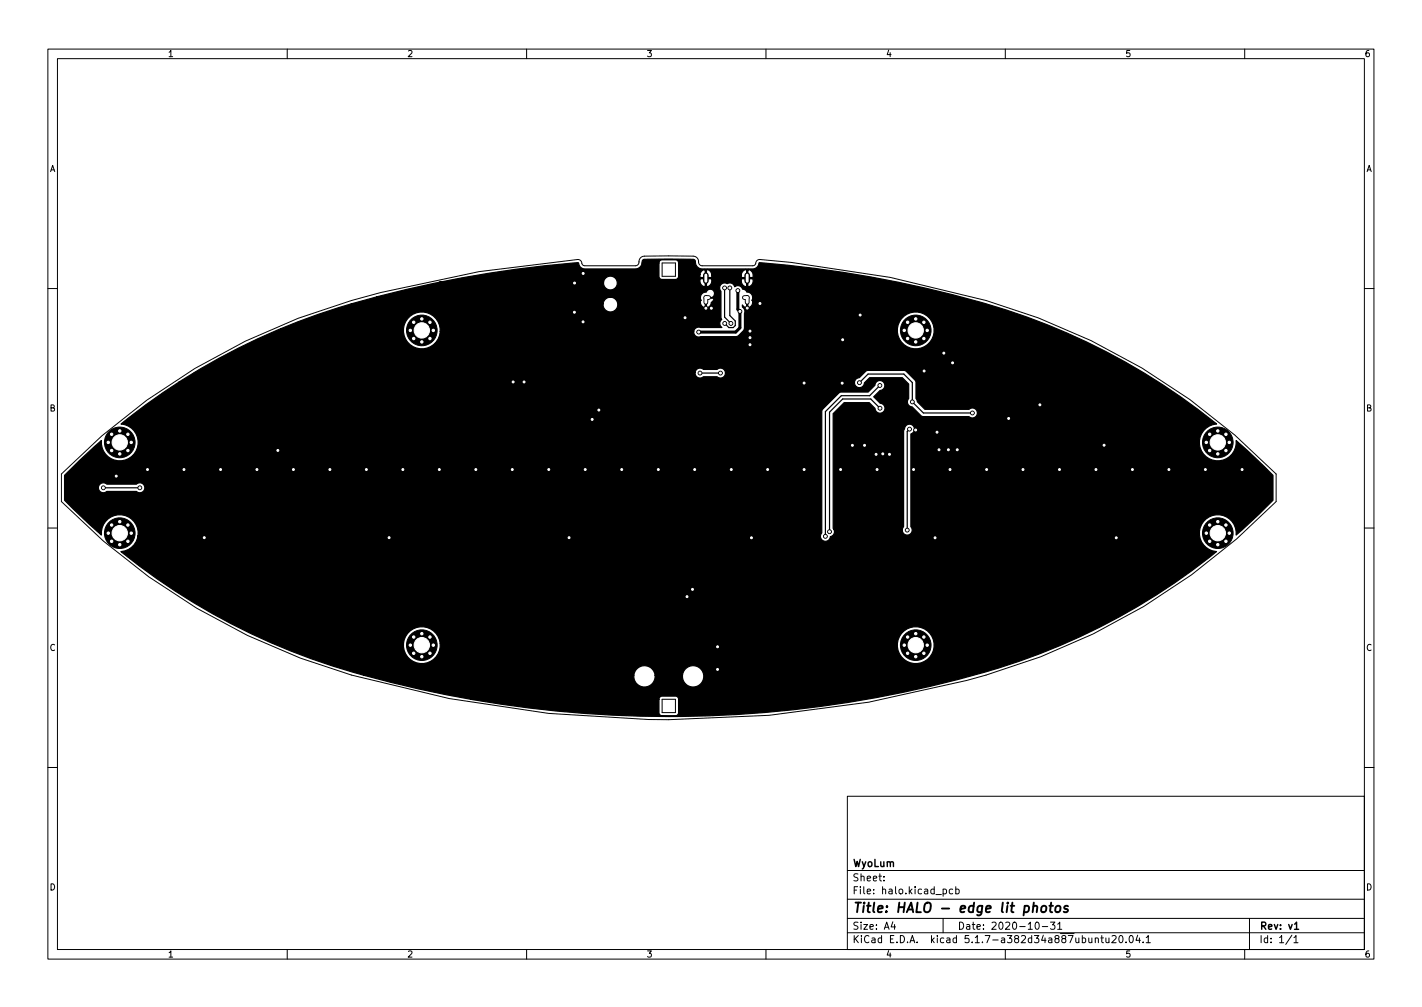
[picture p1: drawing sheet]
<svg xmlns="http://www.w3.org/2000/svg" width="297mm" height="210mm" viewBox="0 0 297 210" stroke-linecap="round" stroke-linejoin="round" font-family="sans-serif">
<defs><g id="words">
<text font-size="2.8" x="178" y="190.6">Title: HALO - edge lit photos</text>
<g font-size="2.1">
<text x="178" y="184">Sheet:</text>
<text x="178" y="181">WyoLum</text>
<text x="178" y="186.7">File: halo.kicad_pcb</text>
<text x="178" y="196.9">KiCad E.D.A. kicad 5.1.7-a382d34a887ubuntu20.04.1</text>
<text x="178" y="194.1">Size: A4</text>
<text x="200" y="194.1">Date: 2020-10-31</text>
<text x="263" y="194.1">Rev: v1</text>
<text x="263" y="196.9">Id: 1/1</text>
</g>
<g font-size="1.8">
<text x="35" y="11.9">1</text>
<text x="85" y="11.9">2</text>
<text x="135" y="11.9">3</text>
<text x="185" y="11.9">4</text>
<text x="235" y="11.9">5</text>
<text x="285" y="11.9">6</text>
<text x="10.3" y="35.9">A</text>
<text x="285.3" y="35.9">A</text>
<text x="10.3" y="85.9">B</text>
<text x="285.3" y="85.9">B</text>
<text x="10.3" y="135.9">C</text>
<text x="285.3" y="135.9">C</text>
<text x="10.3" y="185.9">D</text>
<text x="285.3" y="185.9">D</text>
<text x="35" y="199.9">1</text>
<text x="85" y="199.9">2</text>
<text x="135" y="199.9">3</text>
<text x="185" y="199.9">4</text>
<text x="235" y="199.9">5</text>
<text x="285" y="199.9">6</text>
</g>
</g></defs>
<g fill="none" stroke="#000" stroke-width=".21">
<path d="M10 10.2h277v190.1h-277zM12 12.2h273v186.1h-273zM60 10.2v2M110 10.2v2M160 10.2v2M210 10.2v2M260 10.2v2M138.3 54.9h2.8v2.8h-2.8zM10 60.2h2M285 60.2h2M10 110.2h2M285 110.2h2"/>
<path d="M138.3 146h2.8v2.8h-2.8zM139.7 150.3l21-.9 20.7-2.8 20.5-4.5a138 138 0 0 0 64.7-37.4v-5.7a137.6 137.6 0 0 0-60.6-36.3l-20-4.8-20.8-3.1-6.5-.6a1.13 1.13 0 0 0-1 1.1l-.5 .2h-10.5a.91 .91 0 0 1-.8-1.2l-.4-.6-.6-.2h-10.3a1.35 1.35 0 0 0-1.2 1.6l-.3 .3-.4 .1h-10.6a.91 .91 0 0 1-.7-1l-.7-.3-20.7 2.5-20.5 4.4a138.5 138.5 0 0 0-66.7 37.9v5.7a137.6 137.6 0 0 0 60.6 36.3l20.4 4.9 20.8 3.1 20.9 1.2 4.2 .1M10 160.2h2M177 166.3h108v32h-108zM285 160.2h2M60 198.3v2M110 198.3v2M160 198.3v2M177 194.8h108M177 191.8h108M177 187.8h108M177 181.8h108"/>
<path d="M184.6 183.8v.1M184.6 183v.1M186.5 192.5l-.4 1h1M186.9 193v1M197 191.8v3M197 185.7l.4-.1 .3 .3-.1 .7h-.6M199 185.7l-.4-.1-.3 .3 .1 .7h.6M199.6 185.7l.5-.1 .3 .3-.2 .7h-.6M199.6 185.1v1.5M210 198.3v2M216.4 192.7l.2-.2a.8 .8 0 0 1 .5 .8 .8 .8 0 0 1-.5 .7l-.2-.1-.2-.4zM217.7 193.5h1.2"/>
<path d="M219.4 192.5h1l-.5 .6 .4 .1v.7l-.2 .1-.7-.1M220.9 193l.5-.5v1.5M220.9 194h.9M228.8 196l.2-.2 .4 .1v.9M228.8 195.8v1M229.9 195.8h.6M230.1 195.3v1.3l.4 .2M231 195.8l.1 1h.3l.2-.1M231.6 195.8v1M232.3 195.5l.6-.2 .2 .5-.9 1h.9M233.9 195.4l.2-.1a.8 .8 0 0 1 .5 .8 .8 .8 0 0 1-.5 .7 1 1 0 0 1-.2-1.4zM235.2 196.7v.1"/>
<path d="M236.1 195.4l.1-.1a.8 .8 0 0 1 .5 .8 .8 .8 0 0 1-.5 .7 1 1 0 0 1-.1-1.4zM237.6 195.3l-.3 1h.9M238 195.8v1M238.8 196.7v.1M239.4 195.8l.5-.5v1.5M239.4 196.8h.9M260 198.3v2M261 191.8v6.5M269.9 195.3l-1.3 1.9M270.3 195.8l.4-.5v1.5M270.3 196.8h.8"/>
<circle cx="88.1" cy="69" r="1.72"/>
<circle cx="191.3" cy="69" r="1.72"/>
<circle cx="25" cy="92.4" r="1.72"/>
<circle cx="254.4" cy="92.4" r="1.72"/>
<circle cx="25" cy="111.3" r="1.72"/>
<circle cx="254.4" cy="111.3" r="1.72"/>
<circle cx="88.1" cy="134.7" r="1.72"/>
<circle cx="191.3" cy="134.7" r="1.72"/>
</g>
<path d="M270.4 193l.4-.5v1.5M270.4 194h.9" fill="none" stroke="#000" stroke-width=".3"/>
<path d="M215.8 189.3l.4-.2 .4 .1v1.3M217.7 189.3l.1-.1a.5 .5 0 0 1 .8 .3l-.1 .6-.2 .3a.5 .5 0 0 1-.8-.3zM219.2 189.1h.8M219.6 188.5l-.2 1.7v.2l.4 .1M220.6 189.3l.1-.1a.5 .5 0 0 1 .8 .3v.6l-.3 .3a.5 .5 0 0 1-.8-.3zM223.1 189.2a.49 .49 0 0 0-.8 .3l.1 .2 .6 .2 .1 .2-.3 .4-.6-.1" fill="none" stroke="#000" stroke-width=".4"/>
<path d="M148 62.1h-.6v1M155.5 62.1h.6v1" fill="none" stroke="#000" stroke-width="1"/>
<path d="M147.4 57.5v1.2M156.1 57.5v1.2" fill="none" stroke="#000" stroke-width="1.2"/>
<g fill="#000" stroke="#000" stroke-width=".21">
<circle cx="120" cy="59.1" r=".4"/>
<circle cx="121.8" cy="57.1" r=".4"/>
<circle cx="85.7" cy="69" r=".4"/>
<circle cx="86.4" cy="67.3" r=".4"/>
<circle cx="86.4" cy="70.7" r=".4"/>
<circle cx="88.1" cy="69" r="3.2"/>
<circle cx="88.1" cy="71.4" r=".4"/>
<circle cx="88.1" cy="66.6" r=".4"/>
<circle cx="89.8" cy="67.3" r=".4"/>
<circle cx="89.8" cy="70.7" r=".4"/>
<circle cx="90.5" cy="69" r=".4"/>
<circle cx="107.2" cy="79.8" r=".4"/>
<circle cx="109.5" cy="79.8" r=".4"/>
<circle cx="120" cy="65.2" r=".4"/>
<circle cx="121.8" cy="67.2" r=".4"/>
<circle cx="143.1" cy="66.3" r=".4"/>
<circle cx="145.9" cy="69.3" r=".4"/>
<circle cx="146.2" cy="77.9" r=".4"/>
<circle cx="147.4" cy="64.4" r=".4"/>
<circle cx="148.6" cy="64.4" r=".4"/>
<circle cx="150.5" cy="77.9" r=".4"/>
<circle cx="151.4" cy="60.1" r=".4"/>
<circle cx="151.4" cy="67.5" r=".4"/>
<circle cx="152.5" cy="60.1" r=".4"/>
<circle cx="152.7" cy="67.5" r=".4"/>
<circle cx="154.1" cy="60.7" r=".4"/>
<circle cx="154.6" cy="65" r=".4"/>
<circle cx="156.1" cy="64.3" r=".4"/>
<circle cx="156.7" cy="70.5" r=".4"/>
<circle cx="156.7" cy="69.1" r=".4"/>
<circle cx="156.7" cy="72" r=".4"/>
<circle cx="158.7" cy="63.4" r=".4"/>
<circle cx="168" cy="80" r=".4"/>
<circle cx="176" cy="70.9" r=".4"/>
<circle cx="179.5" cy="79.9" r=".4"/>
<circle cx="179.7" cy="65.8" r=".4"/>
<circle cx="188.9" cy="69" r=".4"/>
<circle cx="189.6" cy="67.3" r=".4"/>
<circle cx="189.6" cy="70.7" r=".4"/>
<circle cx="191.3" cy="69" r="3.2"/>
<circle cx="191.3" cy="71.4" r=".4"/>
<circle cx="191.3" cy="66.6" r=".4"/>
<circle cx="193" cy="67.3" r=".4"/>
<circle cx="193" cy="70.7" r=".4"/>
<circle cx="193" cy="77.5" r=".4"/>
<circle cx="193.7" cy="69" r=".4"/>
<circle cx="197.2" cy="73.7" r=".4"/>
<circle cx="199" cy="75.8" r=".4"/>
<circle cx="22.6" cy="92.4" r=".4"/>
<circle cx="23.3" cy="90.7" r=".4"/>
<circle cx="23.3" cy="94.1" r=".4"/>
<circle cx="24.3" cy="99.4" r=".4"/>
<circle cx="25" cy="94.8" r=".4"/>
<circle cx="25" cy="92.4" r="3.2"/>
<circle cx="25" cy="90" r=".4"/>
<circle cx="26.7" cy="90.7" r=".4"/>
<circle cx="26.7" cy="94.1" r=".4"/>
<circle cx="27.4" cy="92.4" r=".4"/>
<circle cx="30.8" cy="98" r=".4"/>
<circle cx="38.4" cy="98" r=".4"/>
<circle cx="46.1" cy="98" r=".4"/>
<circle cx="53.7" cy="98" r=".4"/>
<circle cx="58" cy="94.1" r=".4"/>
<circle cx="61.3" cy="98" r=".4"/>
<circle cx="68.9" cy="98" r=".4"/>
<circle cx="76.5" cy="98" r=".4"/>
<circle cx="84.2" cy="98" r=".4"/>
<circle cx="91.8" cy="98" r=".4"/>
<circle cx="99.4" cy="98" r=".4"/>
<circle cx="107" cy="98" r=".4"/>
<circle cx="114.6" cy="98" r=".4"/>
<circle cx="122.3" cy="98" r=".4"/>
<circle cx="123.7" cy="87.6" r=".4"/>
<circle cx="125.1" cy="85.6" r=".4"/>
<circle cx="129.9" cy="98" r=".4"/>
<circle cx="137.5" cy="98" r=".4"/>
<circle cx="145.1" cy="98" r=".4"/>
<circle cx="152.8" cy="98" r=".4"/>
<circle cx="160.4" cy="98" r=".4"/>
<circle cx="168" cy="98" r=".4"/>
<circle cx="175.6" cy="98" r=".4"/>
<circle cx="175.9" cy="80" r=".4"/>
<circle cx="178.1" cy="93" r=".4"/>
<circle cx="180.6" cy="93" r=".4"/>
<circle cx="183" cy="94.9" r=".4"/>
<circle cx="183.2" cy="98" r=".4"/>
<circle cx="183.8" cy="80.5" r=".4"/>
<circle cx="183.8" cy="85.2" r=".4"/>
<circle cx="184.4" cy="94.8" r=".4"/>
<circle cx="185.8" cy="94.9" r=".4"/>
<circle cx="190" cy="89.6" r=".4"/>
<circle cx="190.6" cy="83.9" r=".4"/>
<circle cx="190.8" cy="98" r=".4"/>
<circle cx="191.3" cy="89.8" r=".4"/>
<circle cx="195.7" cy="90.2" r=".4"/>
<circle cx="196.1" cy="93.9" r=".4"/>
<circle cx="198.1" cy="93.9" r=".4"/>
<circle cx="198.5" cy="98" r=".4"/>
<circle cx="200" cy="93.9" r=".4"/>
<circle cx="203.1" cy="86.2" r=".4"/>
<circle cx="206.1" cy="98" r=".4"/>
<circle cx="210.7" cy="87.4" r=".4"/>
<circle cx="213.7" cy="98" r=".4"/>
<circle cx="217.2" cy="84.5" r=".4"/>
<circle cx="221.3" cy="98" r=".4"/>
<circle cx="228.9" cy="98" r=".4"/>
<circle cx="230.6" cy="93" r=".4"/>
<circle cx="236.6" cy="98" r=".4"/>
<circle cx="244.2" cy="98" r=".4"/>
<circle cx="251.8" cy="98" r=".4"/>
<circle cx="252" cy="92.4" r=".4"/>
<circle cx="252.7" cy="90.7" r=".4"/>
<circle cx="252.7" cy="94.1" r=".4"/>
<circle cx="254.4" cy="92.4" r="3.2"/>
<circle cx="254.4" cy="94.8" r=".4"/>
<circle cx="254.4" cy="90" r=".4"/>
<circle cx="256.1" cy="90.7" r=".4"/>
<circle cx="256.1" cy="94.1" r=".4"/>
<circle cx="256.8" cy="92.4" r=".4"/>
<circle cx="259.5" cy="98" r=".4"/>
<circle cx="21.6" cy="101.8" r=".4"/>
<circle cx="22.6" cy="111.3" r=".4"/>
<circle cx="23.3" cy="113" r=".4"/>
<circle cx="23.3" cy="109.6" r=".4"/>
<circle cx="25" cy="108.9" r=".4"/>
<circle cx="25" cy="111.3" r="3.2"/>
<circle cx="25" cy="113.7" r=".4"/>
<circle cx="26.7" cy="113" r=".4"/>
<circle cx="26.7" cy="109.6" r=".4"/>
<circle cx="27.4" cy="111.3" r=".4"/>
<circle cx="29.2" cy="101.8" r=".4"/>
<circle cx="42.7" cy="112.3" r=".4"/>
<circle cx="81.3" cy="112.3" r=".4"/>
<circle cx="118.9" cy="112.3" r=".4"/>
<circle cx="157" cy="112.3" r=".4"/>
<circle cx="172.4" cy="112" r=".4"/>
<circle cx="173.3" cy="111" r=".4"/>
<circle cx="189.5" cy="110.7" r=".4"/>
<circle cx="195.3" cy="112.3" r=".4"/>
<circle cx="233.2" cy="112.3" r=".4"/>
<circle cx="252" cy="111.3" r=".4"/>
<circle cx="252.7" cy="113" r=".4"/>
<circle cx="252.7" cy="109.6" r=".4"/>
<circle cx="254.4" cy="111.3" r="3.2"/>
<circle cx="254.4" cy="108.9" r=".4"/>
<circle cx="254.4" cy="113.7" r=".4"/>
<circle cx="256.1" cy="113" r=".4"/>
<circle cx="256.1" cy="109.6" r=".4"/>
<circle cx="256.8" cy="111.3" r=".4"/>
<circle cx="85.7" cy="134.7" r=".4"/>
<circle cx="86.4" cy="136.4" r=".4"/>
<circle cx="86.4" cy="133" r=".4"/>
<circle cx="88.1" cy="134.7" r="3.2"/>
<circle cx="88.1" cy="132.3" r=".4"/>
<circle cx="88.1" cy="137.1" r=".4"/>
<circle cx="89.8" cy="136.4" r=".4"/>
<circle cx="89.8" cy="133" r=".4"/>
<circle cx="90.5" cy="134.7" r=".4"/>
<circle cx="143.5" cy="124.6" r=".4"/>
<circle cx="144.7" cy="123.1" r=".4"/>
<circle cx="149.9" cy="139.8" r=".4"/>
<circle cx="149.9" cy="135" r=".4"/>
<circle cx="188.9" cy="134.7" r=".4"/>
<circle cx="189.6" cy="136.4" r=".4"/>
<circle cx="189.6" cy="133" r=".4"/>
<circle cx="191.3" cy="134.7" r="3.2"/>
<circle cx="191.3" cy="132.3" r=".4"/>
<circle cx="191.3" cy="137.1" r=".4"/>
<circle cx="193" cy="136.4" r=".4"/>
<circle cx="193" cy="133" r=".4"/>
<circle cx="193.7" cy="134.7" r=".4"/>
</g>
<path d="M146.2 77.9h.1M146.2 77.9h4.3M151.4 60.1v6.1l1.3 1.3M152.6 60.2l-.1-.1v5.8l1.1 1.1v1l-.4 .4h-.9l-.9-.9M179.5 79.9l1.8-1.8h7.5l1.8 1.8v4l2.3 2.3h10.2M183.8 80.5l-2.1 2.1h-6l-3.3 3.3v26.1M183.8 85.2l-1.9-1.9h-5.9l-2.7 2.7v25M190 89.6l-.5 .5v20.6M21.6 101.8h7.6" fill="none" stroke="#000" stroke-width=".25"/>
<path d="M154.1 60.7v3.9l.5 .4v3.4l-.9 .9h-7.8" fill="none" stroke="#000" stroke-width=".63"/>
<path d="M13.5 99.2l3-3 4.7-4.2a3.9 3.9 0 0 0 3.5 4.2 3.9 3.9 0 0 0 4.2-3.5 3.9 3.9 0 0 0-3.6-4.2 127.7 127.7 0 0 1 12.1-8.7h141.1v.2a1.04 1.04 0 0 0 1.1 .9 1.04 1.04 0 0 0 1-1l1-1h6.9l1.3 1.3v3a1.03 1.03 0 0 0-.2 1.1 1.03 1.03 0 0 0 .9 .7l1.8 1.8 .4 .2h9.8a1.04 1.04 0 0 0 1.4-.1 1.04 1.04 0 0 0 0-1.4 1.04 1.04 0 0 0-1.5 0h-9.2l-1.6-1.6-.3-.7v-3.6l-2-2-.4-.3h-7.7l-.4 .3-1.3 1.3a1.03 1.03 0 0 0-1 .9h-141.1l3.2-2h104.6a1.04 1.04 0 0 0 .6 1 1.04 1.04 0 0 0 1.1-.1h2.9a1.04 1.04 0 0 0 1.5-.1 1.04 1.04 0 0 0-.1-1.4 1.04 1.04 0 0 0-1.4-.1h-2.9a1.04 1.04 0 0 0-1.7 .7h-104.6l1.2-.7a134.9 134.9 0 0 1 16.9-8.5h25.6v.8a3.8 3.8 0 0 0 3.9 3.4 3.8 3.8 0 0 0 3.7-3.6h53v.2a1.03 1.03 0 0 0 1.5 .9h7.5l.4-.3 .9-.9 .3-.5h32v.8a3.9 3.9 0 0 0 5.8 2.9 3.9 3.9 0 0 0 0-6.6 3.9 3.9 0 0 0-5.8 2.9h-32l.1-3.7-.1-.4-.4-.4v-.4l.1 .2a.55 .55 0 0 0 .8 .2v-.8h.2v.8l.2 .1 .7-.5 .1-.4v-.5h-.2l.2-.3v-.7l-.4-.6-.8-.2-.3-.4-.6-.2a1.04 1.04 0 0 0-1.6-.5 1.11 1.11 0 0 0-1.7-.7 1.04 1.04 0 0 0-1.3 .3 1.04 1.04 0 0 0 .1 1.3v5.6a.39 .39 0 0 1-.1 .6 1.03 1.03 0 0 0 .3 1.4l-4.5-.1a1.04 1.04 0 0 0-1.4 .9h-53v-.6a3.9 3.9 0 0 0-3.8-3.5 3.9 3.9 0 0 0-3.8 3.5h-25.6l7.8-3 6.9-2.2h52.6a1.54 1.54 0 0 0 2.1 1.6 1.54 1.54 0 0 0 .5-2.5 1.54 1.54 0 0 0-2.6 .6v.3h-52.6l5.3-1.4h67.6l.1 .7a1.1 1.1 0 0 0 .7 1.5l.2-.1v-.8h.3v.8a.81 .81 0 0 0 1-.8l.5-.9-.1-.1h-.4v-.2a.89 .89 0 0 0 .4-1.4 .89 .89 0 0 0-1.5 .3l-.8 .2-.4 .8h-67.6l13-3h34.4v.2a1.44 1.44 0 0 0 2.2 1.1 1.44 1.44 0 0 0 0-2.4 1.44 1.44 0 0 0-2.2 1.1h-34.4l4.7-1a227.6 227.6 0 0 1 24.4-3.1l.5 .9 .8 .4h10.7l.9-.4 .4-.9h3.5v2.8a.66 .66 0 0 0 .7 .7l7.9-.2a1.34 1.34 0 0 0 .9 1.7l.2-.2v-1.5h.3v1.5a.92 .92 0 0 0 1.1-.9v-.6h6.2a1.34 1.34 0 0 0 .9 1.7l.2-.2v-1.5h.2v1.5a.92 .92 0 0 0 1.1-.9v-.6h-15.8l.2-.4 .1-.5h4.4v.6h1.1v-1.5h.3v1.5h1.1v-.6h6.2v.6h1.1v-1.5h.2v1.5h1.1v-.8l-.3-.4-.6-.4-.2 .1a.97 .97 0 0 0-1.3 .9h-6.2l-.1-.2a.94 .94 0 0 0-1.3-.7l-.2-.1-.4 .2-.5 .8h-4.4v-2.4a.66 .66 0 0 0-.7-.7l-2.9 .1-.4 .1-.2 .5h-3.5l.1-.5 .4-.3 10.3 .1 .3 .2 .2 .8 .2 .5 .5 .3 .6 .2 10.7-.1 .8-.3 .3-.9a224.1 224.1 0 0 1 55.9 11.3 136.7 136.7 0 0 1 39.7 22.3 3.8 3.8 0 0 0-3.6 4.2 3.8 3.8 0 0 0 4.2 3.5 3.8 3.8 0 0 0 3.5-4.2l7.7 7.2v5.3l-3 3-4.7 4.2a3.9 3.9 0 0 0-3.5-4.2 3.9 3.9 0 0 0-4.2 3.5 3.9 3.9 0 0 0 3.6 4.2 137.8 137.8 0 0 1-54 26.7 239.6 239.6 0 0 1-101.8 4.1h39.3v2.8a.66 .66 0 0 0 .7 .6h2.9a.66 .66 0 0 0 .6-.6v-2.8a.66 .66 0 0 0-.7-.7l-2.9 .1-.4 .1-.2 .5h-39.3a236.9 236.9 0 0 1-22.3-5h56.4v.4a2.23 2.23 0 0 0 2.4 2 2.23 2.23 0 0 0 2-2.4h5.8v.4a2.23 2.23 0 0 0 3.4 1.7 2.23 2.23 0 0 0 0-3.8 2.23 2.23 0 0 0-3.4 1.7h-5.8v-.4a2.23 2.23 0 0 0-2.4-1.6 2.23 2.23 0 0 0-2 2h-56.4l-2.4-.7a135.5 135.5 0 0 1-16.7-6h27.4v.8a3.9 3.9 0 0 0 4.2 3.4 3.9 3.9 0 0 0 3.4-4.2h95.6v.8a3.9 3.9 0 0 0 5.8 2.9 3.9 3.9 0 0 0 0-6.6 3.9 3.9 0 0 0-5.8 2.9h-95.6l-.1-.7a3.9 3.9 0 0 0-4.1-2.7 3.9 3.9 0 0 0-3.4 3.4h-27.4l-.4-.1a136.6 136.6 0 0 1-31.2-19 3.8 3.8 0 0 0 3.5-3.3h142.6v.2a1.04 1.04 0 0 0 1 .9 1.04 1.04 0 0 0 1.1-1 1.03 1.03 0 0 0 .7-1.4h14.3v.2a1.04 1.04 0 0 0 1.4 .8 1.04 1.04 0 0 0 .4-1.6v-19.4a1.06 1.06 0 0 0 .7-1.3 1.06 1.06 0 0 0-1.2-.8 1.06 1.06 0 0 0-.9 1.2l-.2 .4v19.9l-.2 .6h-14.3l-.2-.3v-23.9l2.3-2.3h5.3l1.2 1.2a1.04 1.04 0 0 0 1.1 1 1.04 1.04 0 0 0 1-1.1 1.04 1.04 0 0 0-1-1l-1.4-1.4 1.3-1.3a1.04 1.04 0 0 0 1-1 1.04 1.04 0 0 0-1-1.1 1.04 1.04 0 0 0-1 1l-1.5 1.5h-5.9l-3.7 3.8v25.6l-.3 .6h-142.6a3.8 3.8 0 0 0-3.7-4.4 3.8 3.8 0 0 0-3.9 4.2l-7.7-7.2v-2.8h7.1v.3a1.04 1.04 0 0 0 .6 .8 1.04 1.04 0 0 0 1.1-.2l6.3 .1a1.04 1.04 0 0 0 1.4-.2 1.04 1.04 0 0 0-.1-1.4 1.04 1.04 0 0 0-1.4 0l-6.3-.1a1.04 1.04 0 0 0-1.6 .7h-7.1z" fill="#000" stroke="#000" stroke-width=".25"/>
<g fill="#fff" stroke="#fff" stroke-width=".21">
<circle cx="123.7" cy="87.6" r=".2"/>
<circle cx="125.1" cy="85.6" r=".2"/>
<circle cx="193" cy="77.5" r=".2"/>
<circle cx="30.8" cy="98" r=".2"/>
<circle cx="38.4" cy="98" r=".2"/>
<circle cx="46.1" cy="98" r=".2"/>
<circle cx="53.7" cy="98" r=".2"/>
<circle cx="61.3" cy="98" r=".2"/>
<circle cx="68.9" cy="98" r=".2"/>
<circle cx="76.5" cy="98" r=".2"/>
<circle cx="84.2" cy="98" r=".2"/>
<circle cx="91.8" cy="98" r=".2"/>
<circle cx="99.4" cy="98" r=".2"/>
<circle cx="107" cy="98" r=".2"/>
<circle cx="114.6" cy="98" r=".2"/>
<circle cx="122.3" cy="98" r=".2"/>
<circle cx="129.9" cy="98" r=".2"/>
<circle cx="137.5" cy="98" r=".2"/>
<circle cx="145.1" cy="98" r=".2"/>
<circle cx="152.8" cy="98" r=".2"/>
<circle cx="160.4" cy="98" r=".2"/>
<circle cx="168" cy="98" r=".2"/>
<circle cx="175.6" cy="98" r=".2"/>
<circle cx="183.2" cy="98" r=".2"/>
<circle cx="190.8" cy="98" r=".2"/>
<circle cx="198.5" cy="98" r=".2"/>
<circle cx="206.1" cy="98" r=".2"/>
<circle cx="213.7" cy="98" r=".2"/>
<circle cx="221.3" cy="98" r=".2"/>
<circle cx="228.9" cy="98" r=".2"/>
<circle cx="236.6" cy="98" r=".2"/>
<circle cx="244.2" cy="98" r=".2"/>
<circle cx="251.8" cy="98" r=".2"/>
<circle cx="230.6" cy="93" r=".2"/>
<circle cx="210.7" cy="87.4" r=".2"/>
<circle cx="184.4" cy="94.8" r=".2"/>
<circle cx="158.7" cy="63.4" r=".2"/>
<circle cx="191.3" cy="89.8" r=".2"/>
<circle cx="199" cy="75.8" r=".2"/>
<circle cx="176" cy="70.9" r=".2"/>
<circle cx="179.7" cy="65.8" r=".2"/>
<circle cx="58" cy="94.1" r=".2"/>
<circle cx="183" cy="94.9" r=".2"/>
<circle cx="185.8" cy="94.9" r=".2"/>
<circle cx="259.5" cy="98" r=".2"/>
<circle cx="24.3" cy="99.4" r=".2"/>
<circle cx="143.1" cy="66.3" r=".2"/>
<circle cx="120" cy="59.1" r=".2"/>
<circle cx="120" cy="65.2" r=".2"/>
<circle cx="121.8" cy="57.1" r=".2"/>
<circle cx="121.8" cy="67.2" r=".2"/>
<circle cx="156.7" cy="70.5" r=".2"/>
<circle cx="149.9" cy="139.8" r=".2"/>
<circle cx="149.9" cy="135" r=".2"/>
<circle cx="143.5" cy="124.6" r=".2"/>
<circle cx="144.7" cy="123.1" r=".2"/>
<circle cx="147.4" cy="64.4" r=".2"/>
<circle cx="156.7" cy="69.1" r=".2"/>
<circle cx="156.7" cy="72" r=".2"/>
<circle cx="156.1" cy="64.3" r=".2"/>
<circle cx="148.6" cy="64.4" r=".2"/>
<circle cx="196.1" cy="93.9" r=".2"/>
<circle cx="200" cy="93.9" r=".2"/>
<circle cx="198.1" cy="93.9" r=".2"/>
<circle cx="195.7" cy="90.2" r=".2"/>
<circle cx="168" cy="80" r=".2"/>
<circle cx="175.9" cy="80" r=".2"/>
<circle cx="180.6" cy="93" r=".2"/>
<circle cx="178.1" cy="93" r=".2"/>
<circle cx="197.2" cy="73.7" r=".2"/>
<circle cx="107.2" cy="79.8" r=".2"/>
<circle cx="109.5" cy="79.8" r=".2"/>
<circle cx="217.2" cy="84.5" r=".2"/>
<circle cx="42.7" cy="112.3" r=".2"/>
<circle cx="81.3" cy="112.3" r=".2"/>
<circle cx="118.9" cy="112.3" r=".2"/>
<circle cx="157" cy="112.3" r=".2"/>
<circle cx="195.3" cy="112.3" r=".2"/>
<circle cx="233.2" cy="112.3" r=".2"/>
<circle cx="190.6" cy="83.9" r=".2"/>
<circle cx="203.1" cy="86.2" r=".2"/>
<circle cx="179.5" cy="79.9" r=".2"/>
<circle cx="154.6" cy="65" r=".2"/>
<circle cx="145.9" cy="69.3" r=".2"/>
<circle cx="154.1" cy="60.7" r=".2"/>
<circle cx="152.7" cy="67.5" r=".2"/>
<circle cx="151.4" cy="60.1" r=".2"/>
<circle cx="151.4" cy="67.5" r=".2"/>
<circle cx="152.5" cy="60.1" r=".2"/>
<circle cx="150.5" cy="77.9" r=".2"/>
<circle cx="146.2" cy="77.9" r=".2"/>
<circle cx="183.8" cy="80.5" r=".2"/>
<circle cx="172.4" cy="112" r=".2"/>
<circle cx="183.8" cy="85.2" r=".2"/>
<circle cx="173.3" cy="111" r=".2"/>
<circle cx="29.2" cy="101.8" r=".2"/>
<circle cx="21.6" cy="101.8" r=".2"/>
<circle cx="190" cy="89.6" r=".2"/>
<circle cx="189.5" cy="110.7" r=".2"/>
<circle cx="148.4" cy="61.3" r=".25"/>
<circle cx="155.2" cy="61.3" r=".25"/>
<circle cx="127.5" cy="59.1" r=".8"/>
<circle cx="127.5" cy="63.6" r=".9"/>
<circle cx="134.6" cy="141.2" r="1.59"/>
<circle cx="144.8" cy="141.2" r="1.59"/>
<circle cx="25" cy="92.4" r="1.6"/>
<circle cx="27.4" cy="92.4" r=".25"/>
<circle cx="26.7" cy="94.1" r=".25"/>
<circle cx="25" cy="94.8" r=".25"/>
<circle cx="23.3" cy="94.1" r=".25"/>
<circle cx="22.6" cy="92.4" r=".25"/>
<circle cx="23.3" cy="90.7" r=".25"/>
<circle cx="25" cy="90" r=".25"/>
<circle cx="26.7" cy="90.7" r=".25"/>
<circle cx="88.1" cy="69" r="1.6"/>
<circle cx="90.5" cy="69" r=".25"/>
<circle cx="89.8" cy="70.7" r=".25"/>
<circle cx="88.1" cy="71.4" r=".25"/>
<circle cx="86.4" cy="70.7" r=".25"/>
<circle cx="85.7" cy="69" r=".25"/>
<circle cx="86.4" cy="67.3" r=".25"/>
<circle cx="88.1" cy="66.6" r=".25"/>
<circle cx="89.8" cy="67.3" r=".25"/>
<circle cx="191.3" cy="69" r="1.6"/>
<circle cx="193.7" cy="69" r=".25"/>
<circle cx="193" cy="70.7" r=".25"/>
<circle cx="191.3" cy="71.4" r=".25"/>
<circle cx="189.6" cy="70.7" r=".25"/>
<circle cx="188.9" cy="69" r=".25"/>
<circle cx="189.6" cy="67.3" r=".25"/>
<circle cx="191.3" cy="66.6" r=".25"/>
<circle cx="193" cy="67.3" r=".25"/>
<circle cx="254.4" cy="92.4" r="1.6"/>
<circle cx="256.8" cy="92.4" r=".25"/>
<circle cx="256.1" cy="94.1" r=".25"/>
<circle cx="254.4" cy="94.8" r=".25"/>
<circle cx="252.7" cy="94.1" r=".25"/>
<circle cx="252" cy="92.4" r=".25"/>
<circle cx="252.7" cy="90.7" r=".25"/>
<circle cx="254.4" cy="90" r=".25"/>
<circle cx="256.1" cy="90.7" r=".25"/>
<circle cx="254.4" cy="111.3" r="1.6"/>
<circle cx="256.8" cy="111.3" r=".25"/>
<circle cx="256.1" cy="113" r=".25"/>
<circle cx="254.4" cy="113.7" r=".25"/>
<circle cx="252.7" cy="113" r=".25"/>
<circle cx="252" cy="111.3" r=".25"/>
<circle cx="252.7" cy="109.6" r=".25"/>
<circle cx="254.4" cy="108.9" r=".25"/>
<circle cx="256.1" cy="109.6" r=".25"/>
<circle cx="191.3" cy="134.7" r="1.6"/>
<circle cx="193.7" cy="134.7" r=".25"/>
<circle cx="193" cy="136.4" r=".25"/>
<circle cx="191.3" cy="137.1" r=".25"/>
<circle cx="189.6" cy="136.4" r=".25"/>
<circle cx="188.9" cy="134.7" r=".25"/>
<circle cx="189.6" cy="133" r=".25"/>
<circle cx="191.3" cy="132.3" r=".25"/>
<circle cx="193" cy="133" r=".25"/>
<circle cx="88.1" cy="134.7" r="1.6"/>
<circle cx="90.5" cy="134.7" r=".25"/>
<circle cx="89.8" cy="136.4" r=".25"/>
<circle cx="88.1" cy="137.1" r=".25"/>
<circle cx="86.4" cy="136.4" r=".25"/>
<circle cx="85.7" cy="134.7" r=".25"/>
<circle cx="86.4" cy="133" r=".25"/>
<circle cx="88.1" cy="132.3" r=".25"/>
<circle cx="89.8" cy="133" r=".25"/>
<circle cx="25" cy="111.3" r="1.6"/>
<circle cx="27.4" cy="111.3" r=".25"/>
<circle cx="26.7" cy="113" r=".25"/>
<circle cx="25" cy="113.7" r=".25"/>
<circle cx="23.3" cy="113" r=".25"/>
<circle cx="22.6" cy="111.3" r=".25"/>
<circle cx="23.3" cy="109.6" r=".25"/>
<circle cx="25" cy="108.9" r=".25"/>
<circle cx="26.7" cy="109.6" r=".25"/>
</g>
<path d="M147.4 57.4v1.3M156.1 57.4v1.3M148 62.1h-.6v1M155.5 62.1h.6v1" fill="none" stroke="#fff" stroke-width=".6"/>
<use href="#words"/>
</svg>
